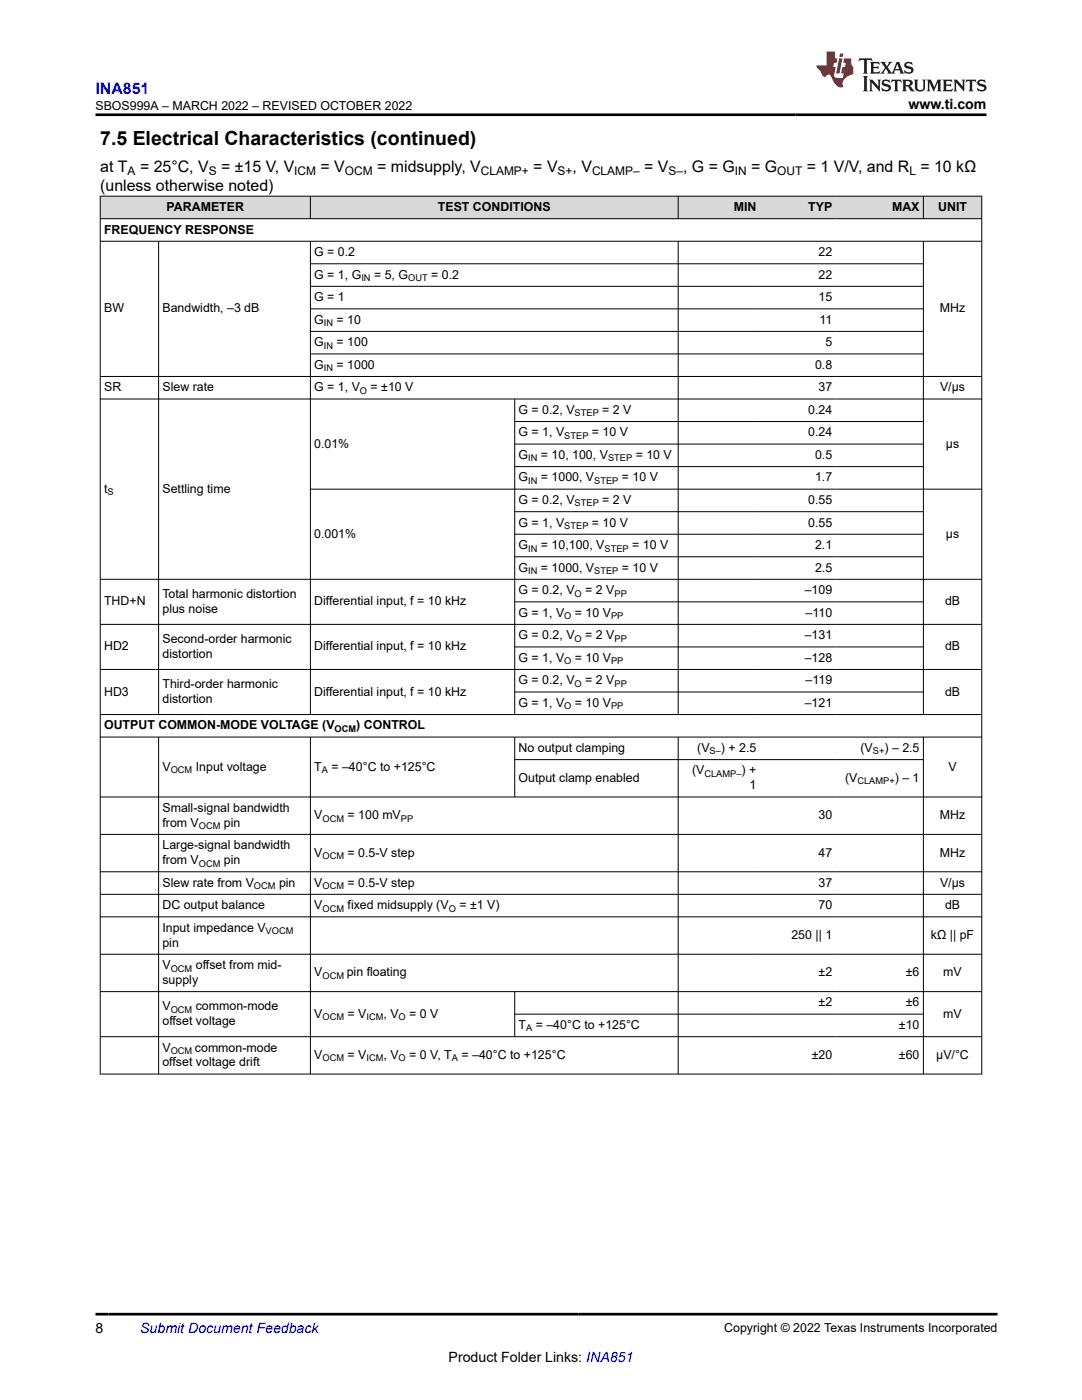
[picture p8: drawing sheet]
<svg xmlns="http://www.w3.org/2000/svg" width="216mm" height="279mm" viewBox="0 0 216 279" stroke-linecap="round" stroke-linejoin="round" font-family="sans-serif">
<defs><g id="words">
<text font-size="3.9" x="20" y="28.8">7.5 Electrical Characteristics (continued)</text>
<text font-size="3.2" fill="#00f" x="19" y="18.7">INA851</text>
<g font-size="3.2">
<text x="20" y="34.3">at T</text>
<text x="27.9" y="34.3">= 25°C, V</text>
<text x="44.1" y="34.3">= ±15 V, V</text>
<text x="64" y="34.3">= V</text>
<text x="75.3" y="34.3">= midsupply, V</text>
<text x="106.4" y="34.3">= V</text>
<text x="114.2" y="34.3">, V</text>
<text x="128.5" y="34.3">= V</text>
<text x="136.3" y="34.3">, G = G</text>
<text x="149.9" y="34.3">= G</text>
<text x="161" y="34.3">= 1 V/V, and R = 10 kΩ</text>
<text x="20" y="38.1">(unless otherwise noted)</text>
</g>
<g font-size="2.8">
<text x="181.3" y="21.8">www.ti.com</text>
<text x="19" y="266.1">8</text>
<text x="89.5" y="271.7">Product Folder Links: INA851</text>
</g>
<text font-size="2.8" fill="#00f" x="28" y="266.1">Submit Document Feedback</text>
<g font-size="2.5">
<text x="19" y="21.9">SBOS999A – MARCH 2022 – REVISED OCTOBER 2022</text>
<text x="20.8" y="46.6">FREQUENCY RESPONSE</text>
<text x="33.2" y="42.1">PARAMETER</text>
<text x="87.4" y="42.1">TEST CONDITIONS</text>
<text x="146.4" y="42.1">MIN</text>
<text x="161.3" y="42.1">TYP</text>
<text x="178" y="42.1">MAX</text>
<text x="187.2" y="42.1">UNIT</text>
<text x="62.7" y="51.1">G = 0.2</text>
<text x="163.3" y="51.1">22</text>
<text x="62.7" y="55.6">G = 1, G</text>
<text x="74.6" y="55.6">= 5, G</text>
<text x="86" y="55.6">= 0.2</text>
<text x="163.3" y="55.6">22</text>
<text x="20.8" y="62.4">BW</text>
<text x="32.4" y="62.4">Bandwidth, –3 dB</text>
<text x="62.7" y="60.1">G = 1</text>
<text x="62.7" y="64.6">G</text>
<text x="67.2" y="64.6">= 10</text>
<text x="163.3" y="60.1">15</text>
<text x="163.5" y="64.6">11</text>
<text x="187.5" y="62.4">MHz</text>
<text x="62.7" y="69.1">G</text>
<text x="67.2" y="69.1">= 100</text>
<text x="164.7" y="69.1">5</text>
<text x="62.7" y="73.6">G</text>
<text x="67.2" y="73.6">= 1000</text>
<text x="162.6" y="73.6">0.8</text>
<text x="20.8" y="78.1">SR</text>
<text x="32.4" y="78.1">Slew rate</text>
<text x="62.7" y="78.1">G = 1, V</text>
<text x="74" y="78.1">= ±10 V</text>
<text x="103.5" y="82.6">G = 0.2, V</text>
<text x="120.2" y="82.6">= 2 V</text>
<text x="161.3" y="82.6">0.24</text>
<text x="163.3" y="78.1">37</text>
<text x="187.6" y="78.1">V/µs</text>
<text x="62.7" y="89.3">0.01%</text>
<text x="103.5" y="87.1">G = 1, V</text>
<text x="118.1" y="87.1">= 10 V</text>
<text x="161.3" y="87.1">0.24</text>
<text x="188.7" y="89.3">µs</text>
<text x="103.5" y="91.6">G</text>
<text x="107.9" y="91.6">= 10, 100, V</text>
<text x="126.8" y="91.6">= 10 V</text>
<text x="162.6" y="91.6">0.5</text>
<text x="20.8" y="98.3">t</text>
<text x="32.4" y="98.3">Settling time</text>
<text x="103.5" y="96.1">G</text>
<text x="103.5" y="100.6">G = 0.2, V</text>
<text x="107.9" y="96.1">= 1000, V</text>
<text x="120.2" y="100.6">= 2 V</text>
<text x="124.1" y="96.1">= 10 V</text>
<text x="161.3" y="100.6">0.55</text>
<text x="162.6" y="96.1">1.7</text>
<text x="62.7" y="107.3">0.001%</text>
<text x="103.5" y="105.1">G = 1, V</text>
<text x="118.1" y="105.1">= 10 V</text>
<text x="161.3" y="105.1">0.55</text>
<text x="188.7" y="107.3">µs</text>
<text x="103.5" y="109.6">G</text>
<text x="107.9" y="109.6">= 10,100, V</text>
<text x="126.2" y="109.6">= 10 V</text>
<text x="162.6" y="109.6">2.1</text>
<text x="32.4" y="119.3">Total harmonic distortion</text>
<text x="103.5" y="114.1">G</text>
<text x="103.5" y="118.6">G = 0.2, V</text>
<text x="107.9" y="114.1">= 1000, V</text>
<text x="116.8" y="118.6">= 2 V</text>
<text x="124.1" y="114.1">= 10 V</text>
<text x="160.6" y="118.6">–109</text>
<text x="162.6" y="114.1">2.5</text>
<text x="20.8" y="120.8">THD+N</text>
<text x="32.4" y="122.3">plus noise</text>
<text x="62.7" y="120.8">Differential input, f = 10 kHz</text>
<text x="103.5" y="123.1">G = 1, V</text>
<text x="114.7" y="123.1">= 10 V</text>
<text x="160.8" y="123.1">–110</text>
<text x="188.6" y="120.8">dB</text>
<text x="20.8" y="129.8">HD2</text>
<text x="32.4" y="128.3">Second-order harmonic</text>
<text x="32.4" y="131.3">distortion</text>
<text x="62.7" y="129.8">Differential input, f = 10 kHz</text>
<text x="103.5" y="127.6">G = 0.2, V</text>
<text x="116.8" y="127.6">= 2 V</text>
<text x="160.6" y="127.6">–131</text>
<text x="188.6" y="129.8">dB</text>
<text x="32.4" y="137.3">Third-order harmonic</text>
<text x="103.5" y="132.1">G = 1, V</text>
<text x="103.5" y="136.6">G = 0.2, V</text>
<text x="114.7" y="132.1">= 10 V</text>
<text x="116.8" y="136.6">= 2 V</text>
<text x="160.6" y="132.1">–128</text>
<text x="160.8" y="136.6">–119</text>
<text x="20.8" y="138.8">HD3</text>
<text x="32.4" y="140.3">distortion</text>
<text x="62.7" y="138.8">Differential input, f = 10 kHz</text>
<text x="103.5" y="141.1">G = 1, V</text>
<text x="114.7" y="141.1">= 10 V</text>
<text x="160.6" y="141.1">–121</text>
<text x="188.6" y="138.8">dB</text>
<text x="20.8" y="145.6">OUTPUT COMMON-MODE VOLTAGE (V</text>
<text x="71.1" y="145.6">) CONTROL</text>
<text x="32.4" y="153.8">V</text>
<text x="39.1" y="153.8">Input voltage</text>
<text x="62.7" y="153.8">T</text>
<text x="66.1" y="153.8">= –40°C to +125°C</text>
<text x="103.5" y="150.1">No output clamping</text>
<text x="138.1" y="154.6">(V</text>
<text x="139.1" y="150.1">(V</text>
<text x="143.9" y="150.1">) + 2.5</text>
<text x="148" y="154.6">) +</text>
<text x="171.7" y="150.1">(V</text>
<text x="176.5" y="150.1">) – 2.5</text>
<text x="189.3" y="153.8">V</text>
<text x="103.5" y="156">Output clamp enabled</text>
<text x="149.6" y="157.5">1</text>
<text x="168.6" y="156">(V</text>
<text x="178.5" y="156">) – 1</text>
<text x="32.4" y="162">Small-signal bandwidth</text>
<text x="32.4" y="165">from V</text>
<text x="44.7" y="165">pin</text>
<text x="62.7" y="163.5">V</text>
<text x="69.4" y="163.5">= 100 mV</text>
<text x="163.3" y="163.5">30</text>
<text x="187.5" y="163.5">MHz</text>
<text x="32.4" y="169.5">Large-signal bandwidth</text>
<text x="32.4" y="172.4">from V</text>
<text x="44.7" y="172.4">pin</text>
<text x="62.7" y="171">V</text>
<text x="69.4" y="171">= 0.5-V step</text>
<text x="163.3" y="171">47</text>
<text x="187.5" y="171">MHz</text>
<text x="32.4" y="176.9">Slew rate from V</text>
<text x="55.7" y="176.9">pin</text>
<text x="62.7" y="176.9">V</text>
<text x="69.4" y="176.9">= 0.5-V step</text>
<text x="163.3" y="176.9">37</text>
<text x="187.6" y="176.9">V/µs</text>
<text x="32.4" y="181.4">DC output balance</text>
<text x="32.4" y="185.9">Input impedance V</text>
<text x="62.7" y="181.4">V</text>
<text x="69.4" y="181.4">fixed midsupply (V</text>
<text x="91.7" y="181.4">= ±1 V)</text>
<text x="163.3" y="181.4">70</text>
<text x="188.6" y="181.4">dB</text>
<text x="32.4" y="188.9">pin</text>
<text x="157.9" y="187.4">250 || 1</text>
<text x="185.8" y="187.4">kΩ || pF</text>
<text x="32.4" y="196.4">supply</text>
<text x="32.4" y="193.4">V</text>
<text x="39.1" y="193.4">offset from mid-</text>
<text x="62.7" y="194.9">V</text>
<text x="69.2" y="194.9">pin floating</text>
<text x="163.3" y="194.9">±2</text>
<text x="180.8" y="194.9">±6</text>
<text x="188.2" y="194.9">mV</text>
<text x="32.4" y="201.6">V</text>
<text x="39.1" y="201.6">common-mode</text>
<text x="62.7" y="203.1">V</text>
<text x="69.4" y="203.1">= V</text>
<text x="76.5" y="203.1">, V</text>
<text x="81.7" y="203.1">= 0 V</text>
<text x="163.3" y="200.9">±2</text>
<text x="180.8" y="200.9">±6</text>
<text x="188.2" y="203.1">mV</text>
<text x="32.4" y="204.6">offset voltage</text>
<text x="32.4" y="209.9">V</text>
<text x="38.9" y="209.9">common-mode</text>
<text x="103.5" y="205.4">T</text>
<text x="106.9" y="205.4">= –40°C to +125°C</text>
<text x="179.4" y="205.4">±10</text>
<text x="32.4" y="212.8">offset voltage drift</text>
<text x="62.7" y="211.3">V</text>
<text x="69.4" y="211.3">= V</text>
<text x="76.5" y="211.3">, V</text>
<text x="81.7" y="211.3">= 0 V, T</text>
<text x="92.1" y="211.3">= –40°C to +125°C</text>
<text x="162" y="211.3">±20</text>
<text x="179.4" y="211.3">±60</text>
<text x="186.8" y="211.3">µV/°C</text>
<text x="144.5" y="265.8">Copyright © 2022 Texas Instruments Incorporated</text>
</g>
<g font-size="2.4">
<text x="25.5" y="34.9">A</text>
<text x="41.7" y="34.9">S</text>
<text x="58.7" y="34.9">ICM</text>
<text x="68.8" y="34.9">OCM</text>
<text x="95.9" y="34.9">CLAMP+</text>
<text x="111.3" y="34.9">S+</text>
<text x="118.1" y="34.9">CLAMP–</text>
<text x="133.4" y="34.9">S–</text>
<text x="146.6" y="34.9">IN</text>
<text x="155.1" y="34.9">OUT</text>
<text x="181.5" y="34.9">L</text>
</g>
<g font-size="1.9">
<text x="72.1" y="56.1">IN</text>
<text x="81.4" y="56.1">OUT</text>
<text x="64.6" y="65.1">IN</text>
<text x="64.6" y="69.6">IN</text>
<text x="64.6" y="74.1">IN</text>
<text x="71.8" y="78.6">O</text>
<text x="114.7" y="83.1">STEP</text>
<text x="112.6" y="87.6">STEP</text>
<text x="105.4" y="92.1">IN</text>
<text x="121.3" y="92.1">STEP</text>
<text x="21.5" y="98.8">S</text>
<text x="105.4" y="96.6">IN</text>
<text x="114.7" y="101.1">STEP</text>
<text x="118.6" y="96.6">STEP</text>
<text x="112.6" y="105.6">STEP</text>
<text x="105.4" y="110.1">IN</text>
<text x="120.6" y="110.1">STEP</text>
<text x="105.4" y="114.6">IN</text>
<text x="114.7" y="119.1">O</text>
<text x="118.6" y="114.6">STEP</text>
<text x="122.6" y="119.1">PP</text>
<text x="112.6" y="123.6">O</text>
<text x="121.9" y="123.6">PP</text>
<text x="114.7" y="128.1">O</text>
<text x="122.6" y="128.1">PP</text>
<text x="112.6" y="132.6">O</text>
<text x="114.7" y="137.1">O</text>
<text x="121.9" y="132.6">PP</text>
<text x="122.6" y="137.1">PP</text>
<text x="112.6" y="141.6">O</text>
<text x="121.9" y="141.6">PP</text>
<text x="66.8" y="146.1">OCM</text>
<text x="34.1" y="154.3">OCM</text>
<text x="64.2" y="154.3">A</text>
<text x="140.6" y="155.1">CLAMP–</text>
<text x="141.6" y="150.6">S–</text>
<text x="174.2" y="150.6">S+</text>
<text x="171.1" y="156.5">CLAMP+</text>
<text x="39.7" y="165.5">OCM</text>
<text x="64.4" y="164">OCM</text>
<text x="80" y="164">PP</text>
<text x="39.7" y="172.9">OCM</text>
<text x="64.4" y="171.5">OCM</text>
<text x="50.7" y="177.4">OCM</text>
<text x="64.4" y="177.4">OCM</text>
<text x="64.4" y="181.9">OCM</text>
<text x="89.5" y="181.9">O</text>
<text x="53" y="186.4">VOCM</text>
<text x="34.1" y="193.9">OCM</text>
<text x="64.4" y="195.4">OCM</text>
<text x="34.1" y="202.1">OCM</text>
<text x="64.4" y="203.6">OCM</text>
<text x="73.1" y="203.6">ICM</text>
<text x="79.5" y="203.6">O</text>
<text x="105" y="205.9">A</text>
<text x="34.1" y="210.3">OCM</text>
<text x="64.4" y="211.8">OCM</text>
<text x="73.1" y="211.8">ICM</text>
<text x="79.5" y="211.8">O</text>
<text x="90.2" y="211.8">A</text>
</g>
</g></defs>
<g fill="#d8d8d8">
<path d="M20 39.1h175.9v4.5h-175.9z" fill-rule="evenodd"/>
<path d="M20.1 39.2h41.8v4.4h-41.8z" fill-rule="evenodd"/>
<path d="M62 39.2h73.3v4.4h-73.3z" fill-rule="evenodd"/>
<path d="M135.4 39.2h16.2v4.4h-16.2z" fill-rule="evenodd"/>
<path d="M151.6 39.2h15.2v4.4h-15.2z" fill-rule="evenodd"/>
<path d="M166.8 39.2h17.4v4.4h-17.4z" fill-rule="evenodd"/>
<path d="M184.3 39.2h11.5v4.4h-11.5z" fill-rule="evenodd"/>
</g>
<g fill="none" stroke="#000" stroke-width=".2">
<path d="M19.9 39.1h176.1M20 39.1v175.3M61.9 39.1v4.6M135.3 39.1v4.6M184.3 39.1v4.6M195.9 39.1v175.3M19.9 43.6h176.1M19.9 48.1h176.1M31.6 48.1v94.6M61.9 48.1v94.6M61.9 52.6h122.4M61.9 57.1h122.4"/>
<path d="M135.3 48.1v94.6M184.3 48.1v94.6M19.9 75.1h176.1M19.9 79.6h176.1M61.9 61.6h122.4M61.9 66.1h122.4M61.9 70.6h122.4M102.7 79.6v63.1M61.9 97.6h134.1M102.7 84.1h81.6M102.7 88.6h81.6M102.7 93.1h81.6"/>
<path d="M102.7 102.1h81.6M102.7 106.6h81.6M102.7 111.1h81.6M196 115.6h-176.1M19.9 124.6h176.1M19.9 133.6h176.1M102.7 120.1h81.6M102.7 129.1h81.6M102.7 138.1h81.6M19.9 142.6h176.1M19.9 147.1h176.1M19.9 159.1h176.1"/>
<path d="M31.6 147.1v67.3M61.9 147.1v67.3M102.7 147.1v12M102.7 151.6h81.6M135.3 147.1v67.3M184.3 147.1v67.3M19.9 166.5h176.1M19.9 174h176.1M19.9 178.5h176.1M19.9 183h176.1M19.9 190.4h176.1M19.9 197.9h176.1"/>
<path d="M102.7 197.9v9.1M19.9 206.9h176.1M19.9 214.4h176.1M102.7 202.4h81.6"/>
</g>
<path d="M171.5 11.6l-.2 .6 .5-.2h.6v.1v2.2l-.2 .4h1l-.2-.4v-2.2v-.1h.5l.5 .2-.1-.6zM173.6 12.4l.2 .3v1.6l-.2 .4h1.9l.1-.6a1.08 1.08 0 0 1-1.3 .2v-.7h.6l.4 .2v-.7l-.4 .2h-.6v-.5l.2-.2a1 1 0 0 1 1 .3l-.1-.5zM175.7 12.4l.9 1.1-1 1.2h.9l-.2-.2 .5-.8 .4 .8-.2 .2h1.6l-.2-.2 .2-.5h.9l.1 .5-.1 .2h.9l-.2-.4-.8-1.9h-.5l-.9 2.1-.9-1.1 .9-1h-.8l.2 .2-.4 .6-.4-.6 .2-.2zM179 12.8l.4 1h-.7zM180.7 12.5a.65 .65 0 0 0-.2 .7 .65 .65 0 0 0 .6 .5l.6 .1 .1 .3a.79 .79 0 0 1-.7 .4 .79 .79 0 0 1-.7-.5l.1 .7 .2-.1a.93 .93 0 0 0 1.1 0 .93 .93 0 0 0 .4-.9 1.46 1.46 0 0 0-1.2-.6l-.1-.3a1.09 1.09 0 0 1 1.2 .2l-.2-.6-.1 .1-.5-.2zM172.2 15.2l.2 .4v2.2l-.2 .4h1l-.2-.4v-2.2l.2-.4zM173.4 15.9l.2 .4v1.5l-.2 .4h.8l-.3-.4 .1-1.3 1.6 1.8v-2l.2-.4h-.7l.1 .2 .1 1.1-1.2-1.3zM176.2 16a.65 .65 0 0 0-.2 .8 .65 .65 0 0 0 .6 .4l.6 .2 .1 .2a.79 .79 0 0 1-.7 .4 .79 .79 0 0 1-.7-.5l.1 .7 .2-.1a.93 .93 0 0 0 1.1 .1 .93 .93 0 0 0 .4-1 1.46 1.46 0 0 0-1.2-.5l-.1-.4a1.09 1.09 0 0 1 1.2 .2l-.1-.6-.2 .1-.5-.1zM177.9 15.9l-.1 .6a.63 .63 0 0 1 .8-.3v1.6l-.3 .4h1l-.2-.4v-1.6a.66 .66 0 0 1 .8 .3l-.1-.6zM180 15.9l.2 .4v1.5l-.2 .4h1l-.2-.2-.1-.7h.5l.1 .2a.79 .79 0 0 0 1.2 .6l-1-.9a.61 .61 0 0 0 .6-.6 .61 .61 0 0 0-.5-.7zM180.8 16.2h.1a.47 .47 0 0 1 .5 .1 .47 .47 0 0 1 .1 .5l-.1 .1-.7 .1zM182.3 15.9l.2 .2a2.27 2.27 0 0 0 .4 2 1.04 1.04 0 0 0 1.7-.7v-1.3l.2-.2h-.8l.2 .4v1.1a.6 .6 0 0 1-.6 .6 .6 .6 0 0 1-.6-.6v-1.1l.3-.4zM184.9 15.9l.2 .4v1.5l-.2 .4h.8l-.3-.4v-1.4l.9 1.9 .9-1.9v1.4l-.3 .4h1l-.2-.4v-1.5l.2-.4h-.8l-.7 1.5-.6-1.5zM188.1 15.9l.2 .4v1.5l-.2 .4h1.9l.1-.6a1.09 1.09 0 0 1-1.3 .2v-.7h.6l.4 .2v-.6l-.4 .2h-.6v-.6l.2-.1a1.01 1.01 0 0 1 1 .3l-.1-.6zM190.2 15.9l.3 .4v1.5l-.3 .4h.8l-.2-.4v-1.3l1.6 1.8v-2l.2-.4h-.7l.2 .2v1.1l-1.2-1.3zM192.8 15.9l-.1 .6a.63 .63 0 0 1 .8-.3v1.6l-.3 .4h1l-.2-.4v-1.6a.66 .66 0 0 1 .8 .3l-.1-.6zM195.2 16a.65 .65 0 0 0-.2 .8 .65 .65 0 0 0 .6 .4l.6 .2 .2 .2a.79 .79 0 0 1-.7 .4 .79 .79 0 0 1-.7-.5l.1 .7 .2-.1a.93 .93 0 0 0 1 .1 .93 .93 0 0 0 .5-1 1.46 1.46 0 0 0-1.3-.5v-.4a1.09 1.09 0 0 1 1.2 .2l-.2-.6-.2 .1-.5-.1z" fill="#231f20"/>
<path d="M164.9 10.3v2.7h-2l.1 .4 .8 1a.95 .95 0 0 0 1 .9 .59 .59 0 0 1 .5-.4 .59 .59 0 0 1 .5 .3l.4 .8a1.59 1.59 0 0 0 2.1 1.4 1.61 1.61 0 0 1 1-2.3l1-.3-.1-1.5a1.59 1.59 0 0 1-.3-1.7h-1.5l-.2 .9h.6l-.2 .9h-.5l-.2 .9v.3l.4 .1-.1 .9h-.7a.73 .73 0 0 1-1-.7l.3-1.5h-.5l.1-.9h.5l.2-.9h-.5v-1.3zM167.4 11.6l-.6 3.1h.7l.6-3.1zM167.6 10.7l-.1 .6h.7l.1-.6z" fill="#ed1c24"/>
<path d="M19 22.9h177.8M19 262.3h180" fill="none" stroke="#000" stroke-width=".53"/>
<use href="#words"/>
</svg>
